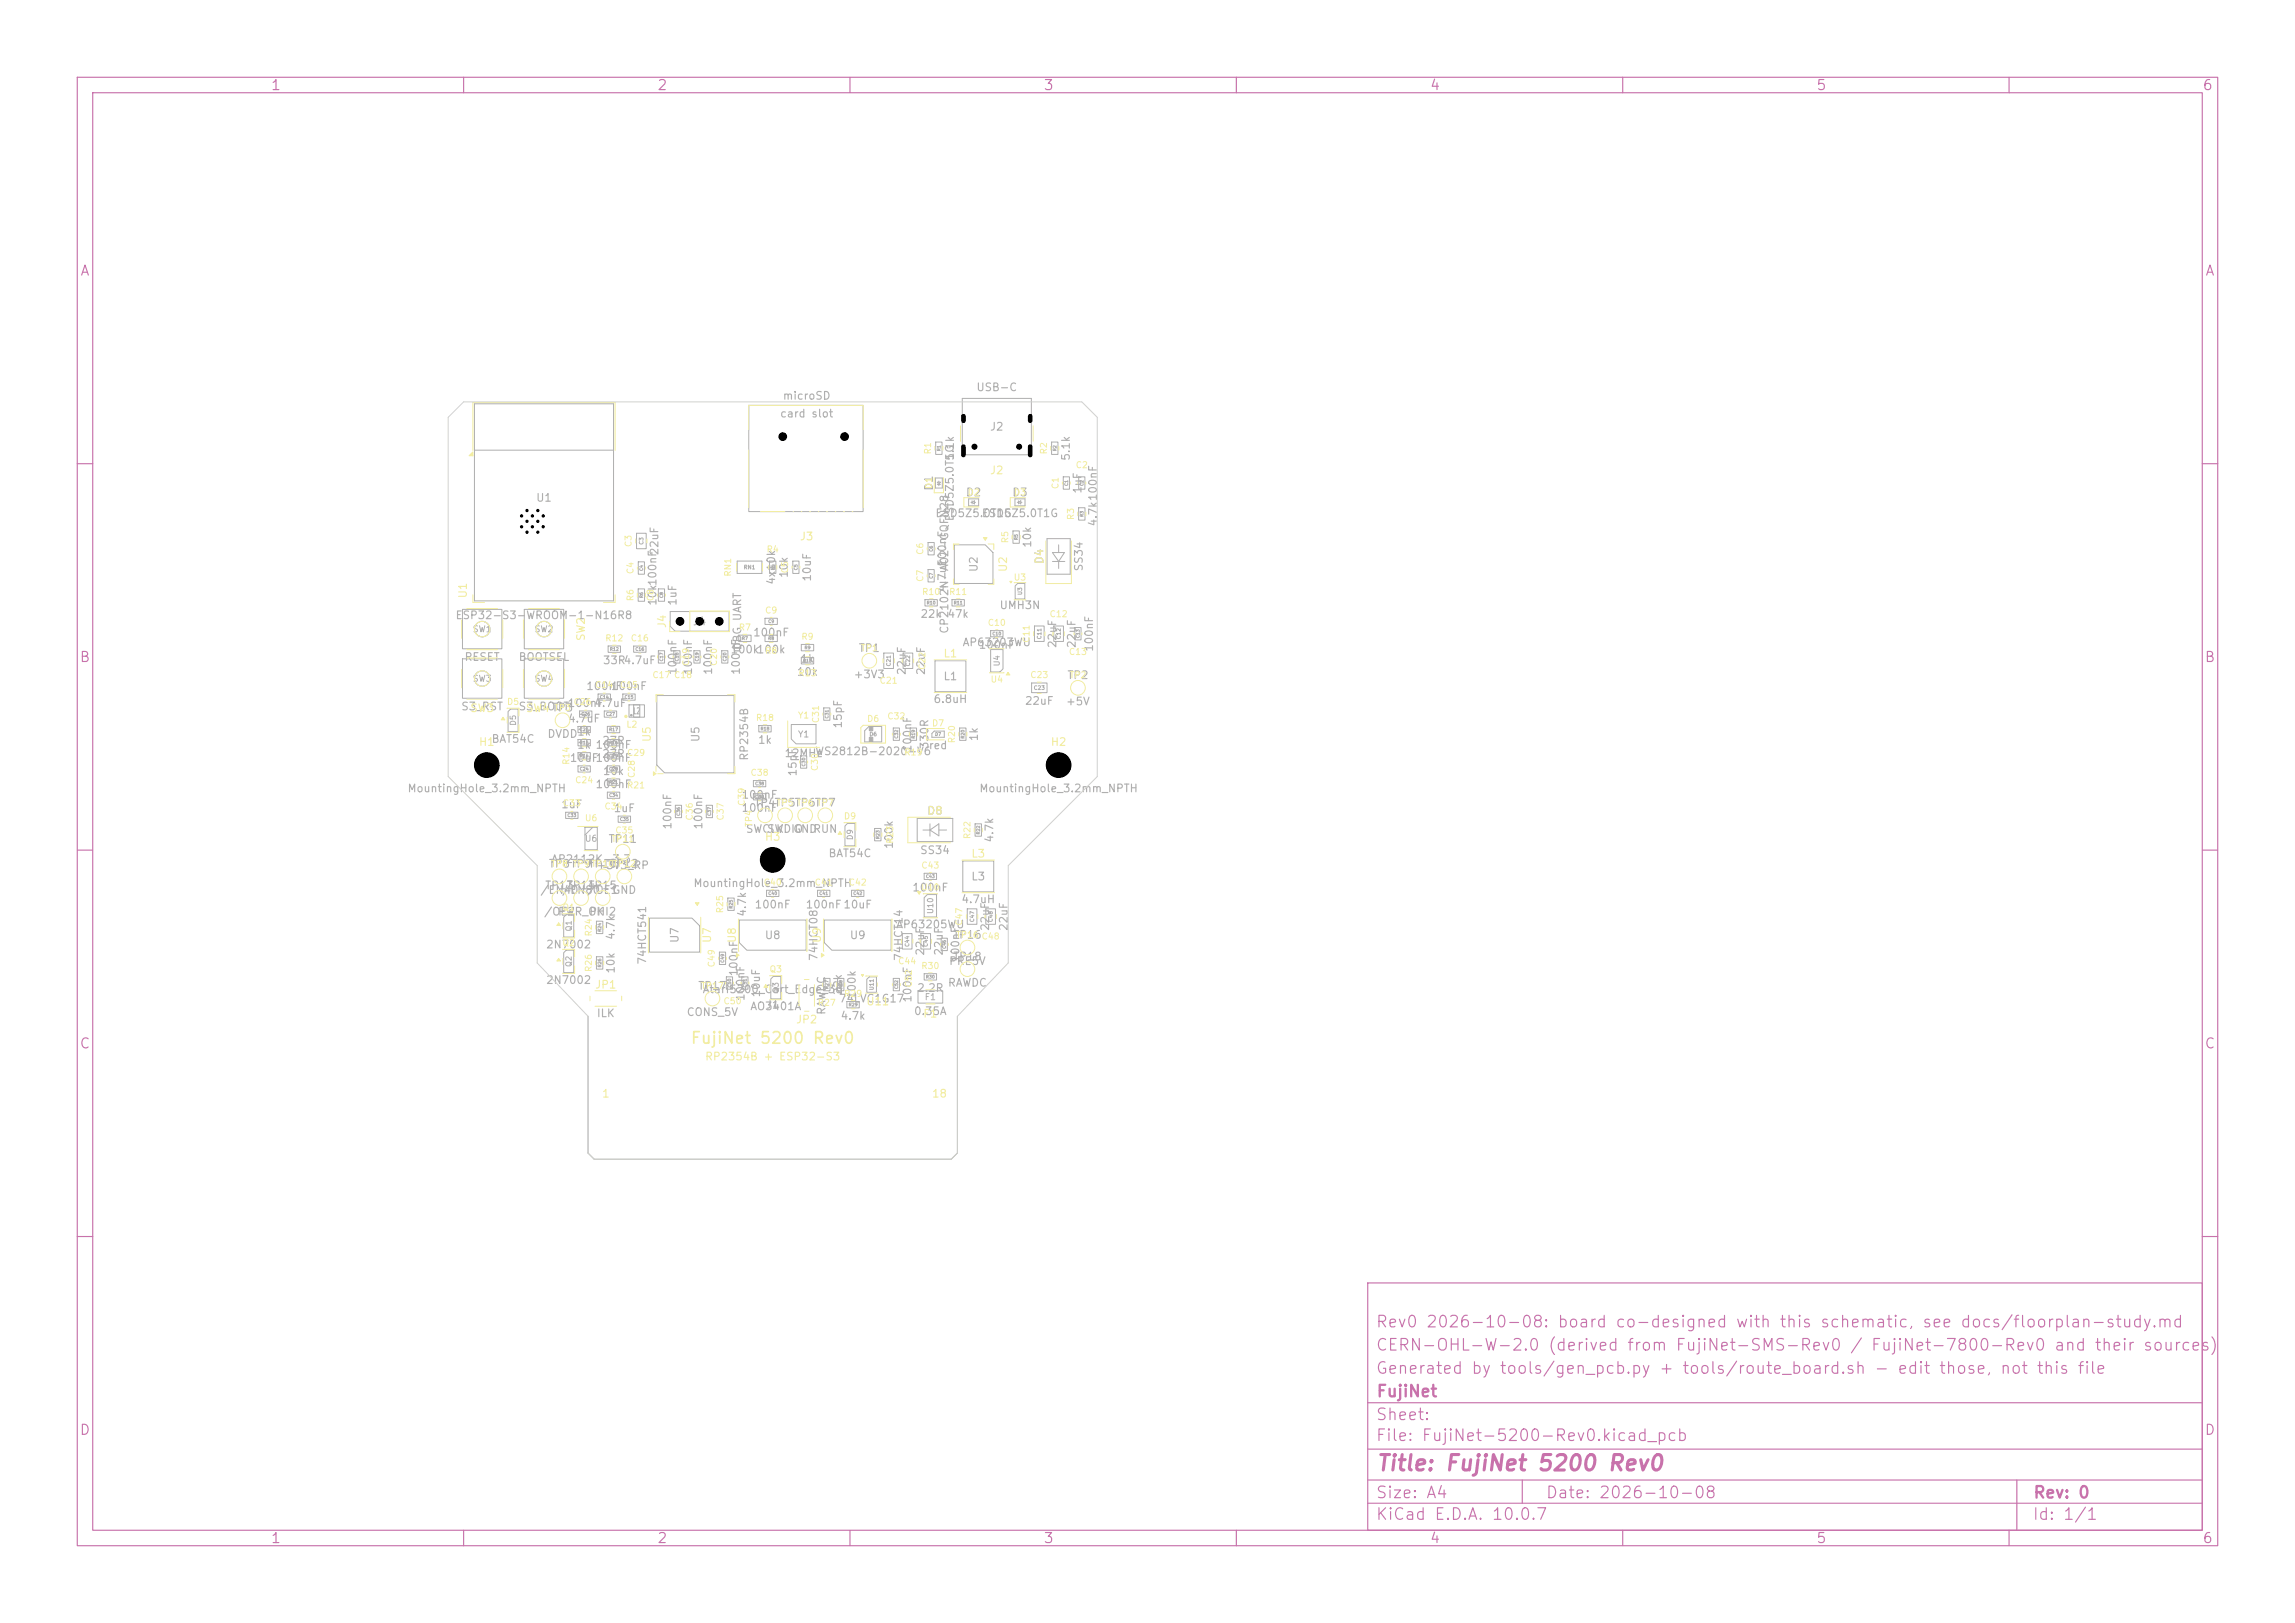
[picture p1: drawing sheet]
<svg xmlns="http://www.w3.org/2000/svg" width="297mm" height="210mm" viewBox="0 0 297 210" stroke-linecap="round" stroke-linejoin="round" font-family="sans-serif">
<defs><g id="words">
<text font-size="2" fill="#c872ab" x="178" y="190.8">Title: FujiNet 5200 Rev0</text>
<text font-size="1.5" fill="#f2eda1" x="89.3" y="135.4">FujiNet 5200 Rev0</text>
<g font-size="1.5" fill="#c872ab">
<text x="178" y="172.1">Rev0 2026-10-08: board co-designed with this schematic, see docs/floorplan-study.md</text>
<text x="178" y="178.1">Generated by tools/gen_pcb.py + tools/route_board.sh - edit those, not this file</text>
<text x="178" y="175.1">CERN-OHL-W-2.0 (derived from FujiNet-SMS-Rev0 / FujiNet-7800-Rev0 and their sources)</text>
<text x="178" y="184.1">Sheet:</text>
<text x="178" y="181.1">FujiNet</text>
<text x="178" y="186.8">File: FujiNet-5200-Rev0.kicad_pcb</text>
<text x="178" y="197">KiCad E.D.A. 10.0.7</text>
<text x="178" y="194.2">Size: A4</text>
<text x="200" y="194.2">Date: 2026-10-08</text>
<text x="263" y="197">Id: 1/1</text>
<text x="263" y="194.2">Rev: 0</text>
</g>
<g font-size="1.3" fill="#c872ab">
<text x="35" y="12">1</text>
<text x="85" y="12">2</text>
<text x="135" y="12">3</text>
<text x="185" y="12">4</text>
<text x="235" y="12">5</text>
<text x="285" y="12">6</text>
<text x="10.3" y="36">A</text>
<text x="285.3" y="36">A</text>
<text x="10.2" y="86">B</text>
<text x="285.2" y="86">B</text>
<text x="10.2" y="136">C</text>
<text x="285.2" y="136">C</text>
<text x="10.2" y="186">D</text>
<text x="285.2" y="186">D</text>
<text x="35" y="200">1</text>
<text x="85" y="200">2</text>
<text x="135" y="200">3</text>
<text x="185" y="200">4</text>
<text x="235" y="200">5</text>
<text x="285" y="200">6</text>
</g>
<g font-size="1" fill="#afafaf">
<text x="101.2" y="52">microSD</text>
<text x="126.3" y="50.9">USB-C</text>
<text x="100.9" y="54.3">card slot</text>
<text x="123.7" y="59.7" transform="rotate(-90 123.7 59.7)">5.1k</text>
<text x="128" y="56">J2</text>
<text x="138.7" y="59.7" transform="rotate(-90 138.7 59.7)">5.1k</text>
<text x="69.3" y="65.2">U1</text>
<text x="121" y="63.6" transform="rotate(-90 121 63.6)">D1</text>
<text x="124.9" y="64.5">D2</text>
<text x="130.9" y="64.5">D3</text>
<text x="140.2" y="64" transform="rotate(-90 140.2 64)">1uF</text>
<text x="85.4" y="71.9" transform="rotate(-90 85.4 71.9)">22uF</text>
<text x="121" y="67.2">ESD5Z5.0T1G</text>
<text x="123.7" y="67.5" transform="rotate(-90 123.7 67.5)">ESD5Z5.0T1G</text>
<text x="127" y="67.2">ESD5Z5.0T1G</text>
<text x="133.7" y="71" transform="rotate(-90 133.7 71)">10k</text>
<text x="142.2" y="68.2" transform="rotate(-90 142.2 68.2)">4.7k100nF</text>
<text x="100.6" y="75.7" transform="rotate(-90 100.6 75.7)">4x10k</text>
<text x="102.2" y="74.9" transform="rotate(-90 102.2 74.9)">10k</text>
<text x="105.2" y="75.3" transform="rotate(-90 105.2 75.3)">10uF</text>
<text x="122.7" y="76.7" transform="rotate(-90 122.7 76.7)">4.7uF</text>
<text x="122.7" y="73.4" transform="rotate(-90 122.7 73.4)">100nF</text>
<text x="126.8" y="74.1" transform="rotate(-90 126.8 74.1)">U2</text>
<text x="135.3" y="73.1" transform="rotate(-90 135.3 73.1)">D4</text>
<text x="140.4" y="74" transform="rotate(-90 140.4 74)">SS34</text>
<text x="58.9" y="80.4">ESP32-S3-WROOM-1-N16R8</text>
<text x="85.2" y="78.5" transform="rotate(-90 85.2 78.5)">10k100nF</text>
<text x="87.8" y="78.5" transform="rotate(-90 87.8 78.5)">1uF</text>
<text x="89.6" y="81.2">J4</text>
<text x="97.4" y="82.6">100nF</text>
<text x="119" y="80.2">22k 47k</text>
<text x="123" y="82.1" transform="rotate(-90 123 82.1)">CP2102N-A02-GQFN28</text>
<text x="124.5" y="83.9">AP63203WU</text>
<text x="129.3" y="79.1">UMH3N</text>
<text x="136.9" y="83.9" transform="rotate(-90 136.9 83.9)">22uF</text>
<text x="139.4" y="83.9" transform="rotate(-90 139.4 83.9)">22uF</text>
<text x="60" y="85.8">RESET</text>
<text x="67" y="85.8">BOOTSEL</text>
<text x="75.8" y="89.5">100nF</text>
<text x="77.9" y="86.2">33R4.7uF</text>
<text x="79" y="89.5">100nF</text>
<text x="87.8" y="87.4" transform="rotate(-90 87.8 87.4)">100nF</text>
<text x="89.8" y="87.4" transform="rotate(-90 89.8 87.4)">100nF</text>
<text x="92.4" y="87.4" transform="rotate(-90 92.4 87.4)">100nF</text>
<text x="94.5" y="84.8">100k100k</text>
<text x="96" y="87.4" transform="rotate(-90 96 87.4)">100nF</text>
<text x="96.2" y="84.2" transform="rotate(-90 96.2 84.2)">DBG UART</text>
<text x="103" y="87.7">10k</text>
<text x="103.5" y="86">1k</text>
<text x="110.4" y="88">+3V3</text>
<text x="111" y="84.6">TP1</text>
<text x="117.4" y="87.4" transform="rotate(-90 117.4 87.4)">22uF</text>
<text x="119.9" y="87.4" transform="rotate(-90 119.9 87.4)">22uF</text>
<text x="122" y="88.3">L1</text>
<text x="126.6" y="84.2">100nF</text>
<text x="138" y="88.1">TP2</text>
<text x="141.7" y="84.4" transform="rotate(-90 141.7 84.4)">100nF</text>
<text x="59.6" y="92.2">S3_RST</text>
<text x="67" y="92.2">S3_BOOT</text>
<text x="70.8" y="95.7">DVDD</text>
<text x="73.4" y="91.7">100nF</text>
<text x="73.4" y="93.7">4.7uF</text>
<text x="74.6" y="95.4">1k</text>
<text x="76.8" y="91.7">4.7uF</text>
<text x="109.2" y="94.3" transform="rotate(-90 109.2 94.3)">15pF</text>
<text x="120.7" y="91.2">6.8uH</text>
<text x="126.8" y="96" transform="rotate(-90 126.8 96)">1k</text>
<text x="132.6" y="91.4">22uF</text>
<text x="137.9" y="91.5">+5V</text>
<text x="63.5" y="96.4">BAT54C</text>
<text x="73.7" y="98.8">10uF</text>
<text x="74.6" y="97.1">1k 100nF</text>
<text x="77" y="98.8">100nF</text>
<text x="77.8" y="98.3">27R</text>
<text x="77.8" y="96.6">27R</text>
<text x="77.9" y="100.5">10k</text>
<text x="90.8" y="96.1" transform="rotate(-90 90.8 96.1)">U5</text>
<text x="97.1" y="98.5" transform="rotate(-90 97.1 98.5)">RP2354B</text>
<text x="98" y="96.5">1k</text>
<text x="101.4" y="98.2">12MHz</text>
<text x="103.3" y="100.5" transform="rotate(-90 103.3 100.5)">15pF</text>
<text x="105.4" y="98">WS2812B-2020-V6</text>
<text x="118.2" y="97.4" transform="rotate(-90 118.2 97.4)">100nF</text>
<text x="120.1" y="97.2">red</text>
<text x="120.4" y="97" transform="rotate(-90 120.4 97)">330R</text>
<text x="52.7" y="102.8">MountingHole_3.2mm_NPTH</text>
<text x="72.5" y="104.8">1uF</text>
<text x="77" y="102.2">100nF</text>
<text x="79.3" y="105.3">1uF</text>
<text x="87.1" y="107.4" transform="rotate(-90 87.1 107.4)">100nF</text>
<text x="91.1" y="107.4" transform="rotate(-90 91.1 107.4)">100nF</text>
<text x="95.9" y="103.6">100nF</text>
<text x="95.9" y="105.3">100nF</text>
<text x="97.5" y="104.6">TP4TP5TP6TP7</text>
<text x="119.9" y="105.7">D8</text>
<text x="126.7" y="102.8">MountingHole_3.2mm_NPTH</text>
<text x="70.9" y="112.5">TP8TP9 +3V3_RP</text>
<text x="71.3" y="111.9">AP2112K-3.3</text>
<text x="76.1" y="112.5">TP10</text>
<text x="78.7" y="109.3">TP11</text>
<text x="78.9" y="112.5">TP12</text>
<text x="96.4" y="108">SWCLK</text>
<text x="99.2" y="108">SWDIO</text>
<text x="102.6" y="108">GND</text>
<text x="105.2" y="108">RUN</text>
<text x="107.1" y="111.2">BAT54C</text>
<text x="115.8" y="109.9" transform="rotate(-90 115.8 109.9)">100k</text>
<text x="119" y="110.8">SS34</text>
<text x="128.8" y="109.1" transform="rotate(-90 128.8 109.1)">4.7k</text>
<text x="69.8" y="115.9">/EN40</text>
<text x="70.3" y="118.7">/OE2</text>
<text x="70.5" y="115.3">TP13</text>
<text x="72.1" y="118.7">PWR_OK</text>
<text x="72.6" y="115.9">/EN80</text>
<text x="73.3" y="115.3">TP14</text>
<text x="75.9" y="115.9">/OE1</text>
<text x="76.1" y="115.3">TP15</text>
<text x="76.2" y="118.7">PHI2</text>
<text x="79.2" y="115.9">GND</text>
<text x="89.7" y="115">MountingHole_3.2mm_NPTH</text>
<text x="96.8" y="118.7" transform="rotate(-90 96.8 118.7)">4.7k</text>
<text x="97.6" y="117.8">100nF</text>
<text x="104.2" y="117.8">100nF10uF</text>
<text x="118" y="115.6">100nF</text>
<text x="124.3" y="117.1">4.7uH</text>
<text x="125.6" y="114.2">L3</text>
<text x="70.6" y="123">2N7002</text>
<text x="79.8" y="121.7" transform="rotate(-90 79.8 121.7)">4.7k</text>
<text x="83.9" y="124.9" transform="rotate(-90 83.9 124.9)">74HCT541</text>
<text x="88.1" y="122.1" transform="rotate(-90 88.1 122.1)">U7</text>
<text x="98.9" y="121.8">U8</text>
<text x="106" y="124.4" transform="rotate(-90 106 124.4)">74HCT08</text>
<text x="109.9" y="121.8">U9</text>
<text x="115.9" y="120.4">AP63205WU</text>
<text x="117" y="124.4" transform="rotate(-90 117 124.4)">74HCT14</text>
<text x="119.8" y="123.7" transform="rotate(-90 119.8 123.7)">22uF</text>
<text x="122.2" y="123.7" transform="rotate(-90 122.2 123.7)">22uF</text>
<text x="122.7" y="125.1">PRE5V</text>
<text x="123.3" y="121.7">TP16</text>
<text x="123.3" y="124.5">TP18</text>
<text x="124.4" y="124.6" transform="rotate(-90 124.4 124.6)">100nF</text>
<text x="128.2" y="120.5" transform="rotate(-90 128.2 120.5)">22uF</text>
<text x="130.6" y="120.5" transform="rotate(-90 130.6 120.5)">22uF</text>
<text x="70.6" y="127.6">2N7002</text>
<text x="77.2" y="131.9">ILK</text>
<text x="79.8" y="126.1" transform="rotate(-90 79.8 126.1)">10k</text>
<text x="88.8" y="131.7">CONS_5V</text>
<text x="90.3" y="128.3">TP17</text>
<text x="90.9" y="128.8">Atari5200_Cart_Edge_36</text>
<text x="95.7" y="126.4" transform="rotate(-90 95.7 126.4)">100nF</text>
<text x="96.6" y="129.6" transform="rotate(-90 96.6 129.6)">100nF</text>
<text x="97" y="131">AO3401A</text>
<text x="98.6" y="129.1" transform="rotate(-90 98.6 129.1)">10uF</text>
<text x="99" y="130.8">J1</text>
<text x="107.1" y="131.4" transform="rotate(-90 107.1 131.4)">RAWDC</text>
<text x="108.5" y="130">74LVC1G17</text>
<text x="109.2" y="128.9" transform="rotate(-90 109.2 128.9)">22k</text>
<text x="111" y="129.3" transform="rotate(-90 111 129.3)">100k</text>
<text x="118.2" y="129.8" transform="rotate(-90 118.2 129.8)">100nF</text>
<text x="118.2" y="131.6">0.35A</text>
<text x="118.6" y="128.6">2.2R</text>
<text x="122.6" y="127.9">RAWDC</text>
<text x="108.7" y="132.2">4.7k</text>
</g>
<g font-size="1" fill="#f2eda1">
<text x="128" y="61.6">J2</text>
<text x="103.4" y="70.2">J3</text>
<text x="60.7" y="77.5" transform="rotate(-90 60.7 77.5)">U1</text>
<text x="130.6" y="74.1" transform="rotate(-90 130.6 74.1)">U2</text>
<text x="75.9" y="83" transform="rotate(-90 75.9 83)">SW2</text>
<text x="86.4" y="81.4" transform="rotate(-90 86.4 81.4)">J4</text>
<text x="122" y="85.3">L1</text>
<text x="60.8" y="92.4">SW3</text>
<text x="68" y="92.4">SW4TP3</text>
<text x="61.9" y="96.8">H1</text>
<text x="84.5" y="96.1" transform="rotate(-90 84.5 96.1)">U5</text>
<text x="135.9" y="96.8">H2</text>
<text x="98.9" y="109">H3</text>
<text x="125.6" y="111.2">L3</text>
<text x="92.3" y="122.1" transform="rotate(-90 92.3 122.1)">U7</text>
<text x="95.5" y="122.1" transform="rotate(-90 95.5 122.1)">U8</text>
<text x="106.5" y="122.1" transform="rotate(-90 106.5 122.1)">U9</text>
<text x="76.9" y="128.2">JP1</text>
<text x="112" y="130.3">U11</text>
<text x="119.4" y="131.9">F1</text>
<text x="91.2" y="137.5">RP2354B + ESP32-S3</text>
<text x="102.9" y="132.7">JP2</text>
<text x="77.8" y="142.3">1</text>
<text x="120.5" y="142.3">18</text>
</g>
<g font-size=".8" fill="#f2eda1">
<text x="120.7" y="58.9" transform="rotate(-90 120.7 58.9)">R1</text>
<text x="135.7" y="58.9" transform="rotate(-90 135.7 58.9)">R2</text>
<text x="137.2" y="63.4" transform="rotate(-90 137.2 63.4)">C1</text>
<text x="139.1" y="60.8">C2</text>
<text x="81.9" y="70.9" transform="rotate(-90 81.9 70.9)">C3</text>
<text x="99.1" y="71.7">R4</text>
<text x="119.7" y="71.9" transform="rotate(-90 119.7 71.9)">C6</text>
<text x="130.7" y="70.4" transform="rotate(-90 130.7 70.4)">R5</text>
<text x="139.2" y="67.4" transform="rotate(-90 139.2 67.4)">R3</text>
<text x="82.2" y="77.9" transform="rotate(-90 82.2 77.9)">R6</text>
<text x="82.2" y="74.4" transform="rotate(-90 82.2 74.4)">C4</text>
<text x="84.8" y="77.9" transform="rotate(-90 84.8 77.9)">C8</text>
<text x="94.8" y="74.7" transform="rotate(-90 94.8 74.7)">RN1</text>
<text x="102.2" y="74.3" transform="rotate(-90 102.2 74.3)">C5</text>
<text x="119.3" y="77.2">R10</text>
<text x="119.7" y="75.4" transform="rotate(-90 119.7 75.4)">C7</text>
<text x="122.8" y="77.2">R11</text>
<text x="131.1" y="75.3">U3</text>
<text x="78.3" y="83.2">R12</text>
<text x="81.6" y="83.2">C16</text>
<text x="95.5" y="81.8">R7</text>
<text x="98.9" y="79.6">C9</text>
<text x="103.6" y="83">R9</text>
<text x="127.8" y="81.2">C10</text>
<text x="133.4" y="83.2" transform="rotate(-90 133.4 83.2)">C11</text>
<text x="135.8" y="80.1">C12</text>
<text x="77" y="89.2">C14</text>
<text x="80.2" y="89.2">C15</text>
<text x="84.4" y="87.9">C17 C18</text>
<text x="89.4" y="86.2" transform="rotate(-90 89.4 86.2)">C19</text>
<text x="93" y="86.2" transform="rotate(-90 93 86.2)">C20</text>
<text x="98.9" y="84.8">R8</text>
<text x="103.3" y="87.7">R13</text>
<text x="113.8" y="88.7">C21</text>
<text x="119.9" y="86.7" transform="rotate(-90 119.9 86.7)">C22</text>
<text x="128.1" y="88.5">U4</text>
<text x="133.3" y="87.9">C23</text>
<text x="138.3" y="84.9">C13</text>
<text x="65.5" y="91.4">D5</text>
<text x="71.6" y="92.2">TP3</text>
<text x="74.2" y="91.4">C26</text>
<text x="81" y="94.3">L2</text>
<text x="97.8" y="93.5">R18</text>
<text x="103.2" y="93.2">Y1</text>
<text x="106.2" y="93.6" transform="rotate(-90 106.2 93.6)">C31</text>
<text x="112.1" y="93.6">D6</text>
<text x="114.8" y="93.3">C32</text>
<text x="120.5" y="94.2">D7</text>
<text x="73.9" y="99" transform="rotate(-90 73.9 99)">R14</text>
<text x="74.4" y="101.5">C24</text>
<text x="81.1" y="98">C29</text>
<text x="82.3" y="100.7" transform="rotate(-90 82.3 100.7)">C28</text>
<text x="97.1" y="100.6">C38</text>
<text x="106" y="99.8" transform="rotate(-90 106 99.8)">C30</text>
<text x="117" y="97.9">R19</text>
<text x="123.8" y="96.2" transform="rotate(-90 123.8 96.2)">R20</text>
<text x="72.8" y="104.5">C33</text>
<text x="75.6" y="106.5">U6</text>
<text x="78.2" y="104.9">C34</text>
<text x="81.1" y="102.2">R21</text>
<text x="89.8" y="106.2" transform="rotate(-90 89.8 106.2)">C36</text>
<text x="93.8" y="106.2" transform="rotate(-90 93.8 106.2)">C37</text>
<text x="96.6" y="104.3" transform="rotate(-90 96.6 104.3)">C39</text>
<text x="97.5" y="107.1" transform="rotate(-90 97.5 107.1)">TP4</text>
<text x="100.4" y="104.5">TP5 TP6 TP7</text>
<text x="109.1" y="106.2">D9</text>
<text x="71.2" y="112.4">TP8 TP9TP10TP12</text>
<text x="79.1" y="109.2">TP11</text>
<text x="79.6" y="108">C35</text>
<text x="115.8" y="109.2" transform="rotate(-90 115.8 109.2)">R23</text>
<text x="119.2" y="112.6">C43</text>
<text x="125.8" y="108.6" transform="rotate(-90 125.8 108.6)">R22</text>
<text x="72.7" y="118">Q1</text>
<text x="93.8" y="118.2" transform="rotate(-90 93.8 118.2)">R25</text>
<text x="98.8" y="114.8">C40</text>
<text x="105.4" y="114.8">C41</text>
<text x="109.8" y="114.8">C42</text>
<text x="119.1" y="115.4">U10</text>
<text x="124.7" y="119.8" transform="rotate(-90 124.7 119.8)">C47</text>
<text x="72.7" y="122.6">Q2</text>
<text x="76.8" y="125.8" transform="rotate(-90 76.8 125.8)">R26</text>
<text x="76.8" y="121.2" transform="rotate(-90 76.8 121.2)">R24</text>
<text x="92.7" y="125.2" transform="rotate(-90 92.7 125.2)">C49</text>
<text x="116.2" y="125">C44</text>
<text x="119.2" y="125.6">R30</text>
<text x="123.7" y="121.6">TP16</text>
<text x="127" y="121.8">C48</text>
<text x="90.7" y="128.2">TP17</text>
<text x="93.6" y="130.1">C50</text>
<text x="99.5" y="126">Q3</text>
<text x="105.8" y="130.3">R27</text>
<text x="109.2" y="129.2">R29</text>
<text x="118.2" y="127.8" transform="rotate(-90 118.2 127.8)">C52</text>
</g>
<g font-size=".8" fill="#afafaf">
<text x="61.1" y="82">SW1</text>
<text x="69.1" y="82">SW2</text>
<text x="61.1" y="88.4">SW3</text>
<text x="69.1" y="88.4">SW4</text>
<text x="81.9" y="92.6">L2</text>
<text x="103.2" y="95.6">Y1</text>
<text x="75.6" y="109.1">U6</text>
<text x="119.6" y="129.6">F1</text>
</g>
<g font-size=".7" fill="#afafaf">
<text x="129.5" y="86.3" transform="rotate(-90 129.5 86.3)">U4</text>
<text x="66.9" y="94" transform="rotate(-90 66.9 94)">D5</text>
<text x="110.5" y="108.8" transform="rotate(-90 110.5 108.8)">D9</text>
<text x="120.9" y="118.3" transform="rotate(-90 120.9 118.3)">U10</text>
<text x="74.1" y="125.2" transform="rotate(-90 74.1 125.2)">Q2</text>
<text x="74.1" y="120.6" transform="rotate(-90 74.1 120.6)">Q1</text>
<text x="100.9" y="128.6" transform="rotate(-90 100.9 128.6)">Q3</text>
</g>
<g font-size=".5" fill="#afafaf">
<text x="83.4" y="70.5" transform="rotate(-90 83.4 70.5)">C3</text>
<text x="96.2" y="73.8">RN1</text>
<text x="132.4" y="77.1" transform="rotate(-90 132.4 77.1)">U3</text>
<text x="134.9" y="82.8" transform="rotate(-90 134.9 82.8)">C11</text>
<text x="137.4" y="82.8" transform="rotate(-90 137.4 82.8)">C12</text>
<text x="115.4" y="86.3" transform="rotate(-90 115.4 86.3)">C21</text>
<text x="117.9" y="86.3" transform="rotate(-90 117.9 86.3)">C22</text>
<text x="133.7" y="89.4">C23</text>
<text x="112.5" y="95.4">D6</text>
<text x="126.2" y="119.4" transform="rotate(-90 126.2 119.4)">C47</text>
<text x="128.6" y="119.4" transform="rotate(-90 128.6 119.4)">C48</text>
<text x="117.8" y="122.6" transform="rotate(-90 117.8 122.6)">C44</text>
<text x="120.2" y="122.6" transform="rotate(-90 120.2 122.6)">C45</text>
<text x="113.2" y="128.2" transform="rotate(-90 113.2 128.2)">U11</text>
</g>
<g font-size=".4" fill="#afafaf">
<text x="121.8" y="58.4" transform="rotate(-90 121.8 58.4)">R1</text>
<text x="136.8" y="58.4" transform="rotate(-90 136.8 58.4)">R2</text>
<text x="138.3" y="62.9" transform="rotate(-90 138.3 62.9)">C1</text>
<text x="140.3" y="62.9" transform="rotate(-90 140.3 62.9)">C2</text>
<text x="120.8" y="71.4" transform="rotate(-90 120.8 71.4)">C6</text>
<text x="131.8" y="69.9" transform="rotate(-90 131.8 69.9)">R5</text>
<text x="140.3" y="66.9" transform="rotate(-90 140.3 66.9)">R3</text>
<text x="83.3" y="77.4" transform="rotate(-90 83.3 77.4)">R6</text>
<text x="83.3" y="73.9" transform="rotate(-90 83.3 73.9)">C4</text>
<text x="85.9" y="77.4" transform="rotate(-90 85.9 77.4)">C8</text>
<text x="100.3" y="73.8" transform="rotate(-90 100.3 73.8)">R4</text>
<text x="103.3" y="73.8" transform="rotate(-90 103.3 73.8)">C5</text>
<text x="120.8" y="74.9" transform="rotate(-90 120.8 74.9)">C7</text>
<text x="96" y="82.9">R7</text>
<text x="99.4" y="80.7">C9</text>
<text x="99.4" y="82.9">R8</text>
<text x="119.9" y="78.3">R10</text>
<text x="123.4" y="78.3">R11</text>
<text x="128.4" y="82.3">C10</text>
<text x="139.8" y="82.6" transform="rotate(-90 139.8 82.6)">C13</text>
<text x="78.9" y="84.3">R12</text>
<text x="82.2" y="84.3">C16</text>
<text x="85.9" y="85.6" transform="rotate(-90 85.9 85.6)">C17</text>
<text x="87.9" y="85.6" transform="rotate(-90 87.9 85.6)">C18</text>
<text x="90.5" y="85.6" transform="rotate(-90 90.5 85.6)">C19</text>
<text x="94.1" y="85.6" transform="rotate(-90 94.1 85.6)">C20</text>
<text x="103.9" y="85.8">R13</text>
<text x="104.1" y="84.1">R9</text>
<text x="75" y="94.7">C25</text>
<text x="75.2" y="92.7">C26</text>
<text x="77.6" y="90.5">C14</text>
<text x="78.4" y="92.7">C27</text>
<text x="78.8" y="94.7">R17</text>
<text x="80.8" y="90.5">C15</text>
<text x="98.4" y="94.6">R18</text>
<text x="107.3" y="93" transform="rotate(-90 107.3 93)">C31</text>
<text x="116.3" y="95.6" transform="rotate(-90 116.3 95.6)">C32</text>
<text x="118.5" y="95.6" transform="rotate(-90 118.5 95.6)">R19</text>
<text x="121" y="95.3">D7</text>
<text x="124.9" y="95.6" transform="rotate(-90 124.9 95.6)">R20</text>
<text x="75" y="99.8">C24</text>
<text x="75" y="98.1">R14</text>
<text x="75" y="96.4">R15</text>
<text x="78.8" y="96.4">R16</text>
<text x="78.8" y="98.1">C29</text>
<text x="78.8" y="101.5">R21</text>
<text x="78.8" y="99.8">C28</text>
<text x="97.7" y="101.7">C38</text>
<text x="104.3" y="99.2" transform="rotate(-90 104.3 99.2)">C30</text>
<text x="73.4" y="105.8">C33</text>
<text x="78.8" y="103.2">C34</text>
<text x="80.2" y="106.3">C35</text>
<text x="88.1" y="105.6" transform="rotate(-90 88.1 105.6)">C36</text>
<text x="92.1" y="105.6" transform="rotate(-90 92.1 105.6)">C37</text>
<text x="97.7" y="103.4">C39</text>
<text x="113.9" y="108.6" transform="rotate(-90 113.9 108.6)">R23</text>
<text x="119.8" y="113.7">C43</text>
<text x="126.9" y="108" transform="rotate(-90 126.9 108)">R22</text>
<text x="94.9" y="117.6" transform="rotate(-90 94.9 117.6)">R25</text>
<text x="99.4" y="115.9">C40</text>
<text x="106" y="115.9">C41</text>
<text x="110.4" y="115.9">C42</text>
<text x="77.9" y="125.2" transform="rotate(-90 77.9 125.2)">R26</text>
<text x="77.9" y="120.6" transform="rotate(-90 77.9 120.6)">R24</text>
<text x="93.8" y="124.6" transform="rotate(-90 93.8 124.6)">C49</text>
<text x="122.5" y="122.8" transform="rotate(-90 122.5 122.8)">C46</text>
<text x="94.7" y="127.8" transform="rotate(-90 94.7 127.8)">C50</text>
<text x="96.7" y="127.8" transform="rotate(-90 96.7 127.8)">C51</text>
<text x="107.3" y="128" transform="rotate(-90 107.3 128)">R27</text>
<text x="109.1" y="128" transform="rotate(-90 109.1 128)">R28</text>
<text x="109.8" y="130.3">R29</text>
<text x="116.3" y="128" transform="rotate(-90 116.3 128)">C52</text>
<text x="119.8" y="126.7">R30</text>
</g>
</g></defs>
<g fill="none" stroke="#c872ab" stroke-width=".15">
<path d="M10 10h277v190h-277zM12 12h273v186h-273zM60 10v2M110 10v2M160 10v2M210 10v2M260 10v2M10 60h2M285 60h2M10 110h2M285 110h2M10 160h2"/>
<path d="M177 166h108v32h-108zM285 160h2M60 198v2M110 198v2M160 198v2M177 194.5h108M177 191.5h108M177 187.5h108M177 181.5h108M197 191.5v3M210 198v2M260 198v2"/>
<path d="M261 191.5v6.5"/>
</g>
<g fill="none" stroke="#afafaf" stroke-width=".13">
<path d="M61.4 52.3h18v25.5h-18zM61.4 58.3h18M96.9 52.4h14.8v13.8h-14.8zM121.1 57.2h.8v1.6h-.8zM124.5 51.6h9v7.3h-9zM136.1 57.2h.8v1.6h-.8zM59.9 78.8h5.1v5.2h-5.1zM67.9 78.8h5.1v5.2h-5.1zM82.4 69h1.2v2h-1.2zM82.6 76.2h.8v1.6h-.8zM82.6 72.7h.8v1.6h-.8zM85.2 76.2h.8v1.6h-.8z"/>
<path d="M86.7 79.1h7.6v2.6h-6.9l-.7-.7zM95.4 72.6h3.2v1.6h-3.2zM99.6 72.6h.8v1.6h-.8zM102.6 72.6h.8v1.6h-.8zM119.7 77.6h1.6v.8h-1.6zM120.1 70.2h.8v1.6h-.8zM120.1 73.7h.8v1.6h-.8zM121 61.9h1v1.3h-1zM121.3 62.4h.4l-.2 .3zM121.3 62.7h.4M121.5 62.3v.1M121.5 62.7v.2"/>
<path d="M123.2 77.6h1.6v.8h-1.6zM123.5 70.5h4l1 1v4h-5zM125.3 64.6h1.3v.9h-1.3zM125.6 65h.2M125.8 65l.3-.2v.4zM125.8 64.8v.4M126.1 65h.1M131.1 68.7h.8v1.6h-.8zM131.3 64.6h1.3v.9h-1.3zM131.4 75.8l.3-.3h.9v2h-1.2zM131.6 65h.2M131.8 65l.3-.2v.4z"/>
<path d="M131.8 64.8v.4M132.1 65h.1M135.5 69.7h3v4.6h-3zM136.2 72.6h1.6M136.2 71.5h1.6l-.8 1.1zM137 70.5v1M137 72.6v1M137.6 61.7h.8v1.6h-.8zM139.6 65.7h.8v1.6h-.8zM139.6 61.7h.8v1.6h-.8zM59.9 85.3h5.1v5.1h-5.1zM66.1 91.7h.9v3h-1.3v-2.6z"/>
<path d="M67.9 85.3h5.1v5.1h-5.1zM74.8 99.1h1.6v.8h-1.6zM74.8 97.4h1.6v.8h-1.6zM74.8 94h1.6v.8h-1.6zM74.8 95.7h1.6v.8h-1.6zM75 92h1.6v.8h-1.6zM77.4 89.8h1.6v.8h-1.6zM78.2 92h1.6v.8h-1.6zM78.6 95.7h1.6v.8h-1.6zM78.6 97.4h1.6v.8h-1.6zM78.6 94h1.6v.8h-1.6zM78.6 99.1h1.6v.8h-1.6z"/>
<path d="M78.7 83.6h1.6v.8h-1.6zM80.6 89.8h1.6v.8h-1.6zM81.4 91.2h2v1.6h-2zM82 83.6h1.6v.8h-1.6zM82 91.2h.8v1.6h-.8zM85 90h10v10h-9l-1-1zM85.2 84.2h.8v1.6h-.8zM87.2 84.2h.8v1.6h-.8zM89.8 84.2h.8v1.6h-.8zM93.4 84.2h.8v1.6h-.8zM95.6 82.2h1.6v.8h-1.6zM98.2 93.9h1.6v.8h-1.6z"/>
<path d="M99 80h1.6v.8h-1.6zM99 82.2h1.6v.8h-1.6zM102.4 93.7h3.2v2.6h-2.6l-.6-.7zM103.6 97.8h.8v1.6h-.8zM103.7 83.4h1.6v.8h-1.6zM103.7 85.1h1.6v.8h-1.6zM106.6 91.6h.8v1.6h-.8zM112.4 94h1.7v2h-2.2v-1.4zM114.4 84.5h1.2v2h-1.2zM115.6 94.2h.8v1.6h-.8zM116.9 84.5h1.2v2h-1.2zM117.8 94.2h.8v1.6h-.8z"/>
<path d="M120.9 94.6h1.3v.8h-1.6v-.5zM121 85.5h4v4h-4zM124.2 94.2h.8v1.6h-.8zM128.2 84.1h1.6v2.5l-.4 .4h-1.2zM128.2 81.6h1.6v.8h-1.6zM133.5 88.4h2v1.2h-2zM133.9 81h1.2v2h-1.2zM136.4 81h1.2v2h-1.2zM139.1 81.2h.8v1.6h-.8zM73 118.7l.3-.3h1v2.8h-1.3zM73.2 105.1h1.6v.8h-1.6zM75.7 107.1h1.6v2.9h-1.6z"/>
<path d="M76.7 107.1l-1 1M77.2 119.2h.8v1.6h-.8zM78.6 100.8h1.6v.8h-1.6zM78.6 102.5h1.6v.8h-1.6zM80 105.6h1.6v.8h-1.6zM84.1 118.8h5.4l1 1v3.4h-6.4zM87.4 104.2h.8v1.6h-.8zM91.4 104.2h.8v1.6h-.8zM94.2 116.2h.8v1.6h-.8zM95.7 119.1h8.6v3.8h-7.6l-1-.9zM97.5 101h1.6v.8h-1.6zM97.5 102.7h1.6v.8h-1.6z"/>
<path d="M99.2 115.2h1.6v.8h-1.6zM105.8 115.2h1.6v.8h-1.6zM106.7 119.1h8.6v3.8h-7.6l-1-.9zM109.7 106.5h1v3h-1.3v-2.6zM110.2 115.2h1.6v.8h-1.6zM113.2 107.2h.8v1.6h-.8zM118.7 105.9h4.6v3h-4.6zM119.4 107.4h1M119.6 113h1.6v.8h-1.6zM119.6 116.1l.4-.3h1.2v2.9h-1.6zM120.4 106.6v1.6M120.4 107.4l1.1-.8v1.6z"/>
<path d="M121.5 107.4h1M124.6 111.4h4v4h-4zM125.2 117.6h1.2v2h-1.2zM126.2 106.6h.8v1.6h-.8zM127.6 117.6h1.2v2h-1.2zM73.3 122.9h1v2.9h-1.3v-2.5zM76.1 131.5v17.7l.8 .8h46.2l.8-.8v-17.7M77.2 123.8h.8v1.6h-.8zM93.1 123.2h.8v1.6h-.8zM94 126.4h.8v1.6h-.8zM96 126.4h.8v1.6h-.8zM99.8 126.7l.3-.3h1v2.8h-1.3z"/>
<path d="M106.6 126.6h.8v1.6h-.8zM108.4 126.6h.8v1.6h-.8zM109.6 129.6h1.6v.8h-1.6zM112.5 126.4h.9v2h-1.2v-1.7zM115.6 126.6h.8v1.6h-.8zM116.8 120.8h1.2v2h-1.2zM118.8 128.2h3.2v1.6h-3.2zM119.2 120.8h1.2v2h-1.2zM119.6 126h1.6v.8h-1.6zM121.8 121.4h.8v1.6h-.8z"/>
<circle cx="62.4" cy="81.4" r="1"/>
<circle cx="62.4" cy="87.8" r="1"/>
<circle cx="70.4" cy="81.4" r="1"/>
<circle cx="70.4" cy="87.8" r="1"/>
</g>
<g fill="#afafaf" stroke="#afafaf" stroke-width=".13">
<path d="M112.5 94h.4v.5h-.4z"/>
<path d="M112.5 95.4h.4v.6h-.4z"/>
<circle cx="81.7" cy="92.6" r=".1"/>
</g>
<g fill="none" stroke="#f2eda1" stroke-width=".13">
<path d="M136 57.8v.4M137 57.8v.4M82.5 76.8v.4M83.5 76.8v.4M85.1 76.9v.2M86.1 76.9v.2M95.3 72.9v1M98.7 72.9v1M131 69.3v.4M132 69.3v.4M133.8 81.7v.6M135.2 81.7v.6"/>
<path d="M87.3 104.9v.2M88.3 104.9v.2M106.6 118.9v4.2M115.4 118.9v4.2M120.3 112.9h.2M120.3 113.9h.2M106.3 123.4l.3 .2-.3 .2z"/>
<circle cx="75.2" cy="116.2" r=".95"/>
<circle cx="80.6" cy="110.2" r=".95"/>
<circle cx="125.2" cy="122.6" r=".95"/>
</g>
<path d="M106.3 123.4l.3 .2-.3 .2z" fill="#f2eda1"/>
<path d="M89.3 79.1h5.1v2.6h-5.1zM65.1 92.8l.2 .3h-.4zM65.6 91.7l1.6-.1v1M65.6 92.8v.8M67.2 93.8v1l-1.6-.1M86.7 80.4v1.3h1.3M122.2 94.3h-2.3v1.4h2.3" fill="none" stroke="#f2eda1" stroke-width=".13"/>
<path d="M65.1 92.8l.2 .3h-.4z" fill="#f2eda1"/>
<g fill="none" stroke="#f2eda1" stroke-width=".13">
<path d="M60.4 78.7h4M126.7 64.4h-2v1.2h2M59.7 80.2v2.4M59.7 86.6v2.4M60.4 84.1h4M60.4 85.1h4M60.4 90.5h4M65.1 80.2v2.4M65.1 86.6v2.4M98.8 93.8h.4M98.8 94.8h.4M72.3 124l.2 .4h-.4z"/>
<path d="M72.8 122.9l1.6-.1v1M72.8 124v.8M74.4 125v1l-1.6-.1"/>
<circle cx="62.4" cy="81.4" r="1"/>
<circle cx="62.4" cy="87.8" r="1"/>
</g>
<path d="M72.3 124l.2 .4h-.4z" fill="#f2eda1"/>
<g fill="none" stroke="#f2eda1" stroke-width=".13">
<path d="M83.9 118.7v4.6M90 116.8h.5l-.3 .3zM90.7 118.7v4.6M113.1 107.8v.4M114.1 107.8v.4"/>
<circle cx="104.2" cy="105.5" r=".95"/>
</g>
<path d="M90 116.8h.5l-.3 .3z" fill="#f2eda1"/>
<path d="M60.7 59l.5-.5v.5zM61.2 58.3v-6.2h18.4v6.2M61.2 77v1h1.5M79.6 77v1h-1.5M79.2 95.6h.4M79.2 96.6h.4" fill="none" stroke="#f2eda1" stroke-width=".13"/>
<path d="M60.7 59l.5-.5v.5z" fill="#f2eda1"/>
<g fill="none" stroke="#f2eda1" stroke-width=".13">
<path d="M82.5 73.4v.2M83.5 73.4v.2M99.7 79.9h.2M123.4 74.9v.7h.7M124.1 70.4h-.7v.7M127.3 69.6h.4l-.2 .3zM127.9 70.4h.7v.7M128.6 74.9v.7h-.7M89.7 84.9v.2M90.7 84.9v.2M99.6 82.1h.4M99.6 83.1h.4"/>
<path d="M99.7 80.9h.2M136.3 81.7v.6M137.7 81.7v.6M77.1 119.8v.4M78.1 119.8v.4M125.1 118.3v.6M126.5 118.3v.6M93 123.9v.2M94 123.9v.2M119.1 121.5v.6M120.5 121.5v.6"/>
<circle cx="112.5" cy="85.5" r=".95"/>
<circle cx="78" cy="116.2" r=".95"/>
</g>
<path d="M127.3 69.6h.4l-.2 .3z" fill="#f2eda1"/>
<path d="M120 70.9v.2M121 70.9v.2M85.1 84.9v.2M86.1 84.9v.2M111.5 126.1h.3l-.2 .2zM112.1 126.3h1.4M112.1 128.5h1.4M113.5 127.2v.4" fill="none" stroke="#f2eda1" stroke-width=".13"/>
<path d="M111.5 126.1h.3l-.2 .2z" fill="#f2eda1"/>
<g fill="none" stroke="#f2eda1" stroke-width=".13">
<path d="M87.1 84.9v.2M88.1 84.9v.2M93.3 84.9v.2M94.3 84.9v.2M134.2 88.3h.6M134.2 89.7h.6M118.7 115.4h.5l-.3 .3zM119.5 115.7h1.8M119.5 118.7h1.8"/>
<circle cx="92.2" cy="129.2" r=".95"/>
</g>
<path d="M118.7 115.4h.5l-.3 .3z" fill="#f2eda1"/>
<g fill="none" stroke="#f2eda1" stroke-width=".13">
<path d="M102.5 73.3v.2M103.5 73.3v.2M120.3 77.5h.4M120.3 78.5h.4M75.5 99h.2M79.3 97.3h.2M79.3 98.3h.2M79.3 83.5h.4M79.3 84.5h.4M72.3 119.4l.2 .4h-.4zM72.8 118.3l1.6-.1v1M72.8 119.4v.8"/>
<path d="M75.5 100h.2M110.9 115.1h.2M110.9 116.1h.2M123 105.8h-5.5v3.3h5.5M74.4 120.4v1l-1.6-.1M106.5 127.2v.4M107.5 127.2v.4M108.3 127.2v.4M109.3 127.2v.4M115.5 127.3v.2M116.5 127.3v.2"/>
<circle cx="72.4" cy="113.4" r=".95"/>
<circle cx="101.6" cy="105.5" r=".95"/>
</g>
<path d="M72.3 119.4l.2 .4h-.4z" fill="#f2eda1"/>
<g fill="none" stroke="#f2eda1" stroke-width=".13">
<path d="M121 57.8v.4M122 57.8v.4M139.5 66.3v.4M140.5 66.3v.4M67.7 86.6v2.4M68.4 85.1h4M68.4 90.5h4M73.1 86.6v2.4M111.7 93.9h2.9v2.3h-3.2v-2zM95.6 118.9v4.2M98.2 100.9h.2M98.2 101.9h.2"/>
<path d="M104.4 118.9v4.2M95.3 123.4l.3 .2-.3 .2z"/>
<circle cx="70.4" cy="87.8" r="1"/>
<circle cx="72.4" cy="116.2" r=".95"/>
</g>
<path d="M95.3 123.4l.3 .2-.3 .2z" fill="#f2eda1"/>
<g fill="none" stroke="#f2eda1" stroke-width=".13">
<path d="M82.3 69.7v.6M83.7 69.7v.6M135.3 70v5.5h3.3v-5.5M75.7 91.9h.2M75.7 92.9h.2M78.9 91.9h.2M78.9 92.9h.2M79.2 93.9h.4M79.2 94.9h.4M104.3 83.3h.4M104.3 84.3h.4M115.5 94.9v.2"/>
<path d="M116.5 94.9v.2M120.9 85.4h4.2M120.9 89.6h4.2M124.1 94.8v.4M125.1 94.8v.4M73.9 105h.2M73.9 106h.2M74.8 106.9h2.6M75.6 110.1h1.8M108.7 107.6l.2 .4h-.4zM109.2 106.5l1.6-.1v1M109.2 107.6v.8"/>
<path d="M110.8 108.6v1l-1.6-.1M76.3 128.9v.6M77 128.2h2.8M77 130.2h2.8M80.4 128.9v.6M95.9 127.1v.2M96.9 127.1v.2"/>
</g>
<path d="M108.7 107.6l.2 .4h-.4z" fill="#f2eda1"/>
<g fill="none" stroke="#f2eda1" stroke-width=".13">
<path d="M68.4 78.7h4M99.5 73.2v.4M100.5 73.2v.4M137.5 62.4v.2M138.5 62.4v.2M67.7 80.2v2.4M68.4 84.1h4M73.1 80.2v2.4M75.4 97.3h.4M75.4 98.3h.4M75.4 95.6h.4M75.4 96.6h.4"/>
<path d="M75.5 93.9h.2M75.5 94.9h.2M78.1 89.7h.2M78.1 90.7h.2M82.7 83.5h.2M82.7 84.5h.2M84.6 99.9l.3 .2-.3 .3zM84.9 99.2v.6M85.8 89.9h-.9v.9M94.2 89.9h.9v.9M95.1 99.2v.9h-.9M96.2 82.1h.4"/>
<path d="M96.2 83.1h.4M117.7 94.8v.4M118.7 94.8v.4M79.2 100.7h.4M79.2 101.7h.4M85.1 100.1h.7M124.5 111.3h4.2M124.5 115.5h4.2M77.1 124.4v.4M78.1 124.4v.4M116.7 121.5v.6M118.1 121.5v.6"/>
<path d="M119.8 128.1h1.2M119.8 129.9h1.2M120.2 125.9h.4M120.2 126.9h.4"/>
<circle cx="70.4" cy="81.4" r="1"/>
<circle cx="125.2" cy="125.4" r=".95"/>
</g>
<path d="M84.6 99.9l.3 .2-.3 .3z" fill="#f2eda1"/>
<path d="M128.1 84h1.8M128.1 87h1.8M130.5 87l.2 .3h-.5z" fill="none" stroke="#f2eda1" stroke-width=".13"/>
<path d="M130.5 87l.2 .3h-.5z" fill="#f2eda1"/>
<path d="M120.9 61.8v2h1.2v-2M128.9 81.5h.2M128.9 82.5h.2M99.1 127.4l.2 .4h-.4zM99.6 126.3l1.6-.1v1M99.6 127.4v.8M101.2 128.4v1l-1.6-.1" fill="none" stroke="#f2eda1" stroke-width=".13"/>
<path d="M99.1 127.4l.2 .4h-.4z" fill="#f2eda1"/>
<g fill="none" stroke="#f2eda1" stroke-width=".13">
<path d="M96.9 55.6v-3.1h14.8v3.1M96.9 58.2v7.5M111.7 58.2v7.5M124.3 55.1v2M133.7 55.1v2M98.4 66.2h3.2M102.6 66.2h.1M103.7 66.2h.1M104.8 66.2h.1M105.9 66.2h.1M107 66.2h.1M108.1 66.2h.1"/>
<path d="M109.2 66.2h.1M110.3 66.2h.1M120 74.4v.2M121 74.4v.2M123.8 77.5h.4M123.8 78.5h.4M130.7 75.2h.3l-.2 .2zM131.3 75.4h1.4M131.3 77.6h1.4M139.5 62.4v.2M140.5 62.4v.2M103.5 98.5v.2"/>
<path d="M104.3 85h.4M104.3 86h.4M104.5 98.5v.2M106.5 92.3v.2M107.5 92.3v.2M116.8 85.2v.6M118.2 85.2v.6M80.7 105.5h.2M80.7 106.5h.2M91.3 104.9v.2M92.3 104.9v.2M98.2 102.6h.2"/>
<path d="M98.2 103.6h.2M127.5 118.3v.6M128.9 118.3v.6M103.4 127.4v2.8M104.1 126.8h.6M104.1 130.9h.6M105.4 127.4v2.8"/>
<circle cx="78" cy="113.4" r=".95"/>
<circle cx="99" cy="105.5" r=".95"/>
<circle cx="106.8" cy="105.5" r=".95"/>
</g>
<circle cx="81" cy="92.7" r=".16" fill="#f2eda1" stroke="#f2eda1" stroke-width=".13"/>
<path d="M130.7 75.2h.3l-.2 .2z" fill="#f2eda1"/>
<g fill="none" stroke="#f2eda1" stroke-width=".13">
<path d="M132.7 64.4h-2v1.2h2M79.3 99h.2M81.3 89.7h.2M81.3 90.7h.2M101.9 93.3v3.4h4.2M114.3 85.2v.6M115.7 85.2v.6M139 81.9v.2M140 81.9v.2M79.3 102.4h.2M79.3 103.4h.2M79.3 100h.2"/>
<path d="M94.1 116.8v.4M95.1 116.8v.4M99.9 115.1h.2M99.9 116.1h.2M106.5 115.1h.2M106.5 116.1h.2M126.1 107.2v.4M127.1 107.2v.4M93.9 127.1v.2M94.9 127.1v.2M110.2 129.5h.4M110.2 130.5h.4"/>
<path d="M121.7 122.1v.2M122.7 122.1v.2"/>
<circle cx="72.8" cy="93.2" r=".95"/>
<circle cx="139.5" cy="89" r=".95"/>
<circle cx="75.2" cy="113.4" r=".95"/>
<circle cx="80.8" cy="113.4" r=".95"/>
</g>
<path d="M60 52h80l2 2v46.5l-11.5 11.5v12.6l-6.6 6.9v17.7l-.8 .8h-46.2l-.8-.8v-17.7l-6.6-6.9v-12.6l-11.5-11.5v-46.5z" fill="none" stroke="#d0d2cd" stroke-width=".13"/>
<g fill="#000" stroke="#000" stroke-width=".13">
<circle cx="101.3" cy="56.5" r=".5"/>
<circle cx="109.3" cy="56.5" r=".5"/>
<circle cx="126.1" cy="57.8" r=".32"/>
<circle cx="131.9" cy="57.8" r=".33"/>
<circle cx="67.5" cy="68.2" r=".15"/>
<circle cx="67.5" cy="66.8" r=".15"/>
<circle cx="68.2" cy="68.9" r=".15"/>
<circle cx="68.2" cy="67.5" r=".15"/>
<circle cx="68.2" cy="66.1" r=".15"/>
<circle cx="68.9" cy="68.2" r=".15"/>
<circle cx="68.9" cy="66.8" r=".15"/>
<circle cx="69.6" cy="68.9" r=".15"/>
<circle cx="69.6" cy="67.5" r=".15"/>
<circle cx="69.6" cy="66.1" r=".15"/>
<circle cx="70.3" cy="68.2" r=".15"/>
<circle cx="70.3" cy="66.8" r=".15"/>
<circle cx="63" cy="99" r="1.6"/>
<circle cx="88" cy="80.4" r=".5"/>
<circle cx="90.5" cy="80.4" r=".5"/>
<circle cx="93.1" cy="80.4" r=".5"/>
<circle cx="137" cy="99" r="1.6"/>
<circle cx="100" cy="111.3" r="1.6"/>
</g>
<path d="M124.7 53.9v.6M124.7 57.8v1.1M133.3 53.9v.6M133.3 57.8v1.1" fill="none" stroke="#000" stroke-width=".6"/>
<use href="#words"/>
</svg>
